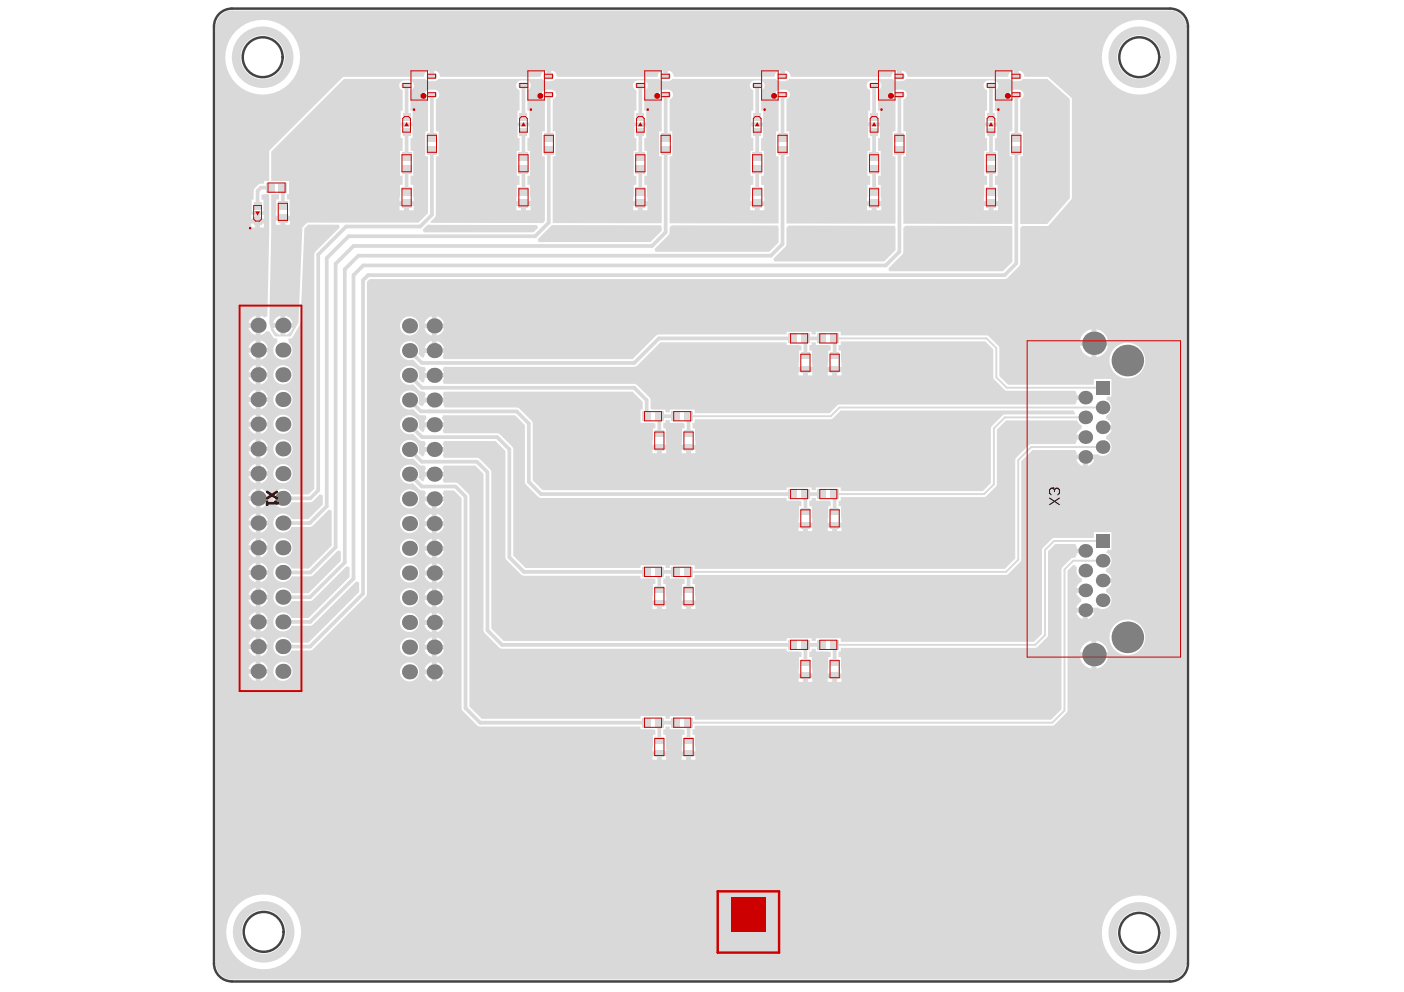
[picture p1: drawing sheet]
<svg xmlns="http://www.w3.org/2000/svg" width="297mm" height="210mm" viewBox="0 0 297 210" stroke-linecap="round" stroke-linejoin="round" font-family="sans-serif">
<g fill="#d9d9d9">
<path d="M166.4 48.2l.4-.5 22.5 .1 .2 .6v4.5l-2.4 2.4h-23.3l-.2-.6 2.7-2.7z"/>
<path d="M141.7 48.1l.4-.4h22.5l.1 .6v3l-2 2h-24l-.2-.6 3.1-3.2z"/>
<path d="M191.1 48.2l.4-.4h22.6l.1 .6v7l-2 2h-24.1l-.2-.6 3.1-3.2z"/>
<path d="M89.4 48.5l.8-.7 .6-.3 .3 .1h22.5l.2 .6-.9 1h-23.3z"/>
<path d="M113.8 50.6l3-3 23.1 .1 .1 .6v.5l-2.4 2.4h-23.7z"/>
<path d="M234.5 12.1a6.5 6.5 0 0 1 13 0 6.5 6.5 0 0 1-13 0zM236.4 12.1a4.7 4.7 0 0 0 9.3 0 4.7 4.7 0 0 0-9.3 0z"/>
<path d="M234.5 197.4a6.5 6.5 0 0 1 13 0 6.5 6.5 0 0 1-13 0zM236.4 197.4a4.7 4.7 0 0 0 9.3 0 4.7 4.7 0 0 0-9.3 0z"/>
<path d="M49.1 12.1a6.5 6.5 0 0 1 13 0 6.5 6.5 0 0 1-13 0zM50.9 12.1a4.7 4.7 0 0 0 9.3 0 4.7 4.7 0 0 0-9.3 0z"/>
<path d="M46.4 3.5a3.3 3.3 0 0 1 2.7-1.3h198.4a3.3 3.3 0 0 1 3.4 3.4v198.3a3.3 3.3 0 0 1-3.4 3.4h-198.8a3.4 3.4 0 0 1-3-3.4v-197.1a4.5 4.5 0 0 1 .7-3.3zM57.1 31.8l-.1 .3v6.2h-1.1v.6h-.7a2.12 2.12 0 0 0-1.5 1.5v1.8h-.4v2.5h2.4v-2.5h-.4v-1l1.7-.1v8.3l-.4 17.5-.7 .3-.8-.4v4.1l.8-.4 .4-.4 .7 .1 .9 1.3 .8 .2-.1 .8-.4 .3a2.03 2.03 0 0 0 .4 2.9 2.03 2.03 0 0 0 2.9-.4 2.03 2.03 0 0 0-.4-2.8l-.1-.8 .8-.2 1.8-3.1 .8-20.1 .8-.8h6.5l.2 .6-5.2 5.2-.2 .5v49.6l-1.2 1.2h-3.6a2.03 2.03 0 0 0-3.1-.8 2.03 2.03 0 0 0 0 3.2 2.03 2.03 0 0 0 3.1-.7l4.3-.1 1.7-1.6 .6 .2v2l-3.1 3h-3.5a2.03 2.03 0 0 0-3.1-.7 2.03 2.03 0 0 0 0 3.2 2.03 2.03 0 0 0 3.1-.8l4.2-.1 3.7-3.6 .6 .3v7.4l-4.9 4.8h-3.6l-.2-.4a2.03 2.03 0 0 0-3.1-.2 2.03 2.03 0 0 0 .3 3.1 2.03 2.03 0 0 0 3-.8l4.3-.1 5.5-5.4 .6 .2v2l-6.9 6.8h-3.5l-.2-.4a2.03 2.03 0 0 0-3.1-.1 2.03 2.03 0 0 0 .3 3 2.03 2.03 0 0 0 3-.8l4.2-.1 7.4-7.3 .7 .2v2.1l-8.7 8.7h-3.6a2.03 2.03 0 0 0-3.1-.8 2.03 2.03 0 0 0 0 3.2 2.03 2.03 0 0 0 3.1-.8h4.2l9.5-9.4 .6 .2v2.1l-10.7 10.7h-3.6l-.2-.4a2.03 2.03 0 0 0-3.1-.2 2.03 2.03 0 0 0 .3 3.1 2.03 2.03 0 0 0 3-.9h3.9l.6-.2 11.4-11.5v-66.3l.6-.6h134.7l2.9-2.9v-7.8l.5-.5h5.5l5-5.9-.1-21.1-5-4.5h-4.9l-.1-.2a1.16 1.16 0 0 0-1.2-1.1v1.1h-1v-1.1h-.4a1.68 1.68 0 0 0-.9 1.3h-21.1l-.1-.2a1.16 1.16 0 0 0-1.2-1.1v1.1h-1v-1.1h-.5a1.68 1.68 0 0 0-.8 1.3h-21.1l-.2-.2a1.16 1.16 0 0 0-1.1-1.1v1.1h-1.1v-1.1h-.4a1.68 1.68 0 0 0-.8 1.3h-21.2l-.1-.2a1.16 1.16 0 0 0-1.1-1.1v1.1h-1.1v-1.1h-.4a1.68 1.68 0 0 0-.9 1.3h-21.1l-.1-.2a1.16 1.16 0 0 0-1.2-1.1v1.1h-1v-1.1h-.5a1.68 1.68 0 0 0-.8 1.3h-21.1l-.1-.2a1.16 1.16 0 0 0-1.2-1.1v1.1h-1v-1.1h-.5a1.69 1.69 0 0 0-.8 1.3h-17zM233.1 12.1a7.9 7.9 0 0 0 15.8 0 7.9 7.9 0 0 0-15.8 0zM47.7 12.1a7.9 7.9 0 0 0 15.8 0 7.9 7.9 0 0 0-15.8 0zM55 45.4v.9h.8v-.9zM53.1 45.4v.9h.9v-.9zM55 47.3v.8h.8v-.8zM53.1 47.3v.8h.9v-.8zM52.9 67.5l-.3 .8h1.5v-1.5l-.8 .3zM92.4 66.9v1.5h1.5a2.01 2.01 0 0 0-1.5-1.5zM90.2 67.7l-.4 .7h1.5v-1.5l-.7 .4zM85 73a2.03 2.03 0 0 0 0 2.4 2.03 2.03 0 0 0 2.4 .7l1.5 1.5h.9l.3 .6-.3 .7h4.1l-.3-.7 .4-.6h40.2l.6-.2 4.9-5h26.7v.6h2.6l.6 .1v1.1h-.5l-.1 3.5h2.9l-.2-3.5h-.5v-1.2h.5v-.6h.9v.6h2.6l.6 .1v1.1h-.6l-.1 3.5h2.9l-.1-3.5h-.5v-1.2h.5v-.8h30.6l1.7 1.7v6.2l2.6 2.5 14.7 .1 .3 .6-.1 .3h1.9v1.1h-1.9l.1 .3-.3 .6h-49.9l-.4 .2-1.7 1.6h-28.5v-.7h-5.3v.5h-.9v-.5h-2.6l-.6-.2v-2.1l-2.8-2.9-.6-.3h-40.3l-.3-.6 .3-.7h-4.1l.1 .3-.3 .7h-.3l-.8-.8a2.03 2.03 0 0 0-1.6-2.7 2.03 2.03 0 0 0-2.3 2.3 2.03 2.03 0 0 0 2.8 1.6l1.3 1.3 .3 .2 .8 .1 .1 .1 .2 .5-.3 .6h4.1l-.2-.6 .3-.6h39.8l2.2 2.1v1.7h-.5v2.8h2.6l.6 .1v1h-.6l-.1 3.5h2.9l-.1-3.5h-.5v-1.1h.5v-.6h.9v.6h2.6l.5 .1v1h-.5l-.1 3.5h2.9l-.1-3.5h-.5v-1.1h.5v-.8h28.8l.4-.2 1.7-1.6h49.2l.4 .6-.1 .2h-14.8l-.4 .2-2.5 2.5-.1 11.8-1.7 1.7h-30v-.8h-5.3v.6h-.9v-.6h-5.3v.6h-51.6l-2.1-2.1-.1-12.3-2.7-2.8-.6-.3h-15.2l-.3-.6 .1-.4h-4.1l-.3 .6-.4 .1-.6-.5 .2-.5a2.03 2.03 0 0 0-2.1-2.3 2.03 2.03 0 0 0-1.9 2.4 2.03 2.03 0 0 0 2.7 1.5l1.3 1.3 1.3 .1 .3 .6-.5 .9h4.1l-.4-.9 .2-.6h15.3l2.1 2.1v12.3l3 3 52.3 .1v.5h2.6l.6 .2v1h-.5l-.1 3.5h2.9l-.2-3.5h-.5v-1.2h.5v-.5h.9v.5h2.6l.6 .2v1h-.6l-.1 3.5h2.9l-.1-3.5h-.5v-1.2h.5v-.7l30.6-.1 2.4-2.4v-11.8l2-1.9h15l.2 .5 .8 .5-.1 .7a1.88 1.88 0 0 0-1.1 1.3h1.9v1h-1.9l.1 .3-.3 .7h-9.6l-3.1 3.1v21.1l-2.2 2.2h-65.6v-.8h-5.3v.6h-.9v-.6h-5.3v.6h-24.3l-2.6-2.6v-22.5l-.3-.6-2.5-2.6-.6-.2h-11.3l-.3-.6 .3-.7h-4.1l.1 .3-.3 .7h-.3l-.8-.8a2.03 2.03 0 0 0-1.6-2.7 2.03 2.03 0 0 0-2.3 2.2 2.03 2.03 0 0 0 2.8 1.7l1.5 1.5h.9l.3 .6-.3 .7h4.1l-.2-.7 .3-.6h10.8l2.1 2.1v22.5l.3 .6 3.1 3.1 .6 .2h24.6v.6h2.6l.6 .2v1h-.6l-.1 3.5h2.9l-.1-3.5h-.5v-1.2h.5v-.6h.9v.6h2.6l.5 .2v1h-.5l-.1 3.5h2.9l-.1-3.5h-.5v-1.2h.5v-.8h66.1l2.8-2.7 .2-.5v-20.8l2.3-2.4h9.1l.3 .6-.1 .4 4.4-.1a1.87 1.87 0 0 0 2.8-.5 1.87 1.87 0 0 0-.9-2.7v-.7l.9-.6 .3-.7h-1.9v-1h1.9a2.06 2.06 0 0 0-1.2-1.4v-.6a1.91 1.91 0 0 0 1.2-1.7 1.91 1.91 0 0 0-1.2-1.7l.3-.6h.8v-3.7h-3.7v1.2h-18.1l-1.9-1.8v-6.2l-2.2-2.2-.5-.2h-30.8v-.8h-5.3v.6h-.9v-.6h-5.3v.6h-27l-.6 .2-4.9 5h-39.9l-.4-.6 .3-.7h-4.1l.1 .3-.4 .7h-.2l-.8-.8 .2-.4a2.03 2.03 0 0 0-1.3-2.2 2.03 2.03 0 0 0-2.4 .7zM52.6 69.4a2.01 2.01 0 0 0 1.5 1.5v-1.5zM84.6 69a2.05 2.05 0 0 0 4.1 0 2.05 2.05 0 0 0-4.1 0zM92.4 69.5v1.5a2.01 2.01 0 0 0 1.5-1.5zM89.8 69.5a2.01 2.01 0 0 0 1.5 1.5v-1.5zM232 69.7v2.4h2.4a2.94 2.94 0 0 0-2.4-2.4zM229 70.8l-.5 1.3h2.4v-2.4l-1.3 .5zM55.1 72v1.6h1.6a2.01 2.01 0 0 0-1.6-1.6zM52.9 72.8l-.3 .8h1.5v-1.6l-.8 .4zM92.4 72.1v1.6h1.5a2.01 2.01 0 0 0-1.5-1.6zM90.2 72.9l-.4 .8h1.5v-1.6l-.7 .4zM232 73.2v2.4a2.94 2.94 0 0 0 2.4-2.4zM228.5 73.2a2.94 2.94 0 0 0 2.4 2.4v-2.4zM55.1 74.6v1.5a2.01 2.01 0 0 0 1.6-1.5zM52.6 74.6a2.01 2.01 0 0 0 1.5 1.5v-1.5zM55.1 77.2v1.6h1.6a2.01 2.01 0 0 0-1.6-1.6zM52.9 78l-.3 .8h1.5v-1.6l-.8 .4zM177.1 78.7v.7h.9v-.7zM175.1 78.7v.7h1v-.7zM170.9 78.7v.7h1v-.7zM169 78.7v.7h.9v-.7zM234.7 76.3a3.8 3.8 0 0 0 7.6 0 3.8 3.8 0 0 0-7.6 0zM57.8 79.3a2.05 2.05 0 0 0 4.1 0 2.05 2.05 0 0 0-4.1 0zM55.1 79.8v1.6a2.01 2.01 0 0 0 1.6-1.6zM52.6 79.8a2.01 2.01 0 0 0 1.5 1.6v-1.6zM55.1 82.5v1.5h1.6a2.01 2.01 0 0 0-1.6-1.5zM52.9 83.2l-.3 .8h1.5v-1.5l-.8 .3zM57.8 84.5a2.05 2.05 0 0 0 4.1 0 2.05 2.05 0 0 0-4.1 0zM55.1 85.1v1.5a2.01 2.01 0 0 0 1.6-1.5zM52.6 85.1a2.01 2.01 0 0 0 1.5 1.5v-1.5zM55.1 87.7v1.5h1.6a2.01 2.01 0 0 0-1.6-1.5zM52.9 88.5l-.3 .7h1.5v-1.5l-.8 .4zM57.8 89.8a2.05 2.05 0 0 0 4.1 0 2.05 2.05 0 0 0-4.1 0zM55.1 90.3v1.5a2.01 2.01 0 0 0 1.6-1.5zM52.6 90.3a2.01 2.01 0 0 0 1.5 1.5v-1.5zM55.1 92.9v1.6h1.6a2.01 2.01 0 0 0-1.6-1.6zM52.9 93.7l-.3 .8h1.5v-1.6l-.8 .4zM146.2 95.2v.7h.9v-.7zM144.2 95.2v.7h1v-.7zM140 95.2v.7h.9v-.7zM138 95.2v.7h1v-.7zM57.8 95a2.05 2.05 0 0 0 4.1 0 2.05 2.05 0 0 0-4.1 0zM55.1 95.5v1.5a2.01 2.01 0 0 0 1.6-1.5zM52.6 95.5a2.01 2.01 0 0 0 1.5 1.5v-1.5zM230.1 97.2v1.4a1.85 1.85 0 0 0 1.4-1.4zM227.7 97.2a1.85 1.85 0 0 0 1.4 1.4v-1.4zM55.1 98.2v1.5h1.6a2.01 2.01 0 0 0-1.6-1.5zM52.9 98.9l-.3 .8h1.5v-1.5l-.8 .3zM57.8 100.2a2.05 2.05 0 0 0 4.1 0 2.05 2.05 0 0 0-4.1 0zM55.1 100.7v1.6a2.01 2.01 0 0 0 1.6-1.6zM52.6 100.7a2.01 2.01 0 0 0 1.5 1.6v-1.6zM55.1 103.4v1.5h1.6a2.01 2.01 0 0 0-1.6-1.5zM52.9 104.1l-.3 .8h1.5v-1.5l-.8 .4zM55.1 106v1.5a2.01 2.01 0 0 0 1.6-1.5zM52.6 106a2.01 2.01 0 0 0 1.5 1.5v-1.5zM84.6 105.6a2.05 2.05 0 0 0 4.1 0 2.05 2.05 0 0 0-4.1 0zM92.4 106.1v1.5a2.01 2.01 0 0 0 1.5-1.5zM89.8 106.1a2.01 2.01 0 0 0 1.5 1.5v-1.5zM55.1 108.6v1.6h1.6a2.01 2.01 0 0 0-1.6-1.6zM52.9 109.4l-.3 .8h1.5v-1.6l-.8 .4zM92.4 108.7v1.6h1.5a2.01 2.01 0 0 0-1.5-1.6zM90.2 109.5l-.4 .8h1.5v-1.6l-.7 .4zM177.1 111.7v.7h.9v-.7zM175.1 111.7v.7h1v-.7zM170.9 111.7v.7h1v-.7zM169 111.7v.7h.9v-.7zM55.1 111.2v1.5a2.01 2.01 0 0 0 1.6-1.5zM52.6 111.2a2.01 2.01 0 0 0 1.5 1.5v-1.5zM84.6 110.8a2.05 2.05 0 0 0 4.1 0 2.05 2.05 0 0 0-4.1 0zM92.4 111.3v1.5a2.01 2.01 0 0 0 1.5-1.5zM89.8 111.3a2.01 2.01 0 0 0 1.5 1.5v-1.5zM55.1 113.9v1.5h1.6a2.01 2.01 0 0 0-1.6-1.5zM52.9 114.6l-.3 .8h1.5v-1.5l-.8 .3zM92.4 114v1.5h1.5a2.01 2.01 0 0 0-1.5-1.5zM90.2 114.7l-.4 .8h1.5v-1.5l-.7 .3zM57.8 115.9a2.05 2.05 0 0 0 4.1 0 2.05 2.05 0 0 0-4.1 0zM55.1 116.4v1.6a2.01 2.01 0 0 0 1.6-1.6zM52.6 116.4a2.01 2.01 0 0 0 1.5 1.6v-1.6zM84.6 116a2.05 2.05 0 0 0 4.1 0 2.05 2.05 0 0 0-4.1 0zM92.4 116.5v1.6a2.01 2.01 0 0 0 1.5-1.6zM89.8 116.5a2.01 2.01 0 0 0 1.5 1.6v-1.6zM55.1 119.1v1.5h1.6a2.01 2.01 0 0 0-1.6-1.5zM52.9 119.8l-.3 .8h1.5v-1.5l-.8 .3zM92.4 119.2v1.5h1.5a2.01 2.01 0 0 0-1.5-1.5zM90.2 119.9l-.4 .8h1.5v-1.5l-.7 .4zM55.1 121.7v1.5a2.01 2.01 0 0 0 1.6-1.5zM52.6 121.7a2.01 2.01 0 0 0 1.5 1.5v-1.5zM84.6 121.2a2.05 2.05 0 0 0 4.1 0 2.05 2.05 0 0 0-4.1 0zM92.4 121.8v1.5a2.01 2.01 0 0 0 1.5-1.5zM89.8 121.8a2.01 2.01 0 0 0 1.5 1.5v-1.5zM55.1 124.3v1.5h1.6a2.01 2.01 0 0 0-1.6-1.5zM52.9 125.1l-.3 .7h1.5v-1.5l-.8 .4zM92.4 124.4v1.6h1.5a2.01 2.01 0 0 0-1.5-1.6zM90.2 125.2l-.4 .8h1.5v-1.6l-.7 .4zM55.1 126.9v1.5a2.01 2.01 0 0 0 1.6-1.5zM52.6 126.9a2.01 2.01 0 0 0 1.5 1.5v-1.5zM84.6 126.5a2.05 2.05 0 0 0 4.1 0 2.05 2.05 0 0 0-4.1 0zM92.4 127v1.5a2.01 2.01 0 0 0 1.5-1.5zM89.8 127a2.01 2.01 0 0 0 1.5 1.5v-1.5zM146.2 128.1v.7h.9v-.7zM144.2 128.1v.7h1v-.7zM140 128.1v.7h.9v-.7zM138 128.1v.7h1v-.7zM230.1 129.6v1.4a1.85 1.85 0 0 0 1.4-1.4zM227.7 129.6a1.85 1.85 0 0 0 1.4 1.4v-1.4zM55.1 129.5v1.6h1.6a2.01 2.01 0 0 0-1.6-1.6zM52.9 130.3l-.3 .8h1.5v-1.6l-.8 .4zM92.4 129.7v1.5h1.5a2.01 2.01 0 0 0-1.5-1.5zM90.2 130.4l-.4 .8h1.5v-1.5l-.7 .3zM55.1 132.1v1.5a2.01 2.01 0 0 0 1.6-1.5zM52.6 132.1a2.01 2.01 0 0 0 1.5 1.5v-1.5zM84.6 131.7a2.05 2.05 0 0 0 4.1 0 2.05 2.05 0 0 0-4.1 0zM92.4 132.2v1.6a2.01 2.01 0 0 0 1.5-1.6zM89.8 132.2a2.01 2.01 0 0 0 1.5 1.6v-1.6zM55.1 134.8v1.5h1.6a2.01 2.01 0 0 0-1.6-1.5zM52.9 135.5l-.3 .8h1.5v-1.5l-.8 .3zM92.4 134.9v1.5h1.5a2.01 2.01 0 0 0-1.5-1.5zM90.2 135.6l-.4 .8h1.5v-1.5l-.7 .3zM232 135.6v2.4h2.4a2.94 2.94 0 0 0-2.4-2.4zM229 136.7l-.5 1.3h2.4v-2.4l-1.3 .5zM234.7 134.9a3.8 3.8 0 0 0 7.6 0 3.8 3.8 0 0 0-7.6 0zM55.1 137.3v1.6a2.01 2.01 0 0 0 1.6-1.6zM52.6 137.3a2.01 2.01 0 0 0 1.5 1.6v-1.6zM84.6 136.9a2.05 2.05 0 0 0 4.1 0 2.05 2.05 0 0 0-4.1 0zM92.4 137.5v1.5a2.01 2.01 0 0 0 1.5-1.5zM89.8 137.5a2.01 2.01 0 0 0 1.5 1.5v-1.5zM232 139v2.5a2.94 2.94 0 0 0 2.4-2.5zM228.5 139a2.94 2.94 0 0 0 2.4 2.5v-2.5zM55.1 140v1.5h1.6a2.01 2.01 0 0 0-1.6-1.5zM52.9 140.7l-.3 .8h1.5v-1.5l-.8 .4zM92.4 140.1v1.5h1.5a2.01 2.01 0 0 0-1.5-1.5zM90.2 140.9l-.4 .7h1.5v-1.5l-.7 .4zM57.8 142a2.05 2.05 0 0 0 4.1 0 2.05 2.05 0 0 0-4.1 0zM55.1 142.6v1.5a2.01 2.01 0 0 0 1.6-1.5zM52.6 142.6a2.01 2.01 0 0 0 1.5 1.5v-1.5zM84.6 142.2a2.05 2.05 0 0 0 4.1 0 2.05 2.05 0 0 0-4.1 0zM92.4 142.7v1.5a2.01 2.01 0 0 0 1.5-1.5zM89.8 142.7a2.01 2.01 0 0 0 1.5 1.5v-1.5zM177.1 143.6v.7h.9v-.7zM175.1 143.6v.7h1v-.7zM170.9 143.6v.7h1v-.7zM169 143.6v.7h.9v-.7zM85 93.9a2.03 2.03 0 0 0 0 2.4 2.03 2.03 0 0 0 2.4 .7l1.5 1.5h.9l.3 .6-.3 .7h4.1l-.3-.7 .3-.6h6.7l1.7 1.8v33.1l.2 .5 3.1 3.1 .6 .3h60.2v.5h2.6l.6 .2v1h-.5l-.1 3.5h2.9l-.2-3.5h-.5v-1.2h.5v-.5h.9v.5h2.6l.6 .2v1h-.6l-.1 3.5h2.9l-.1-3.5h-.5v-1.2h.5v-.7h41.1l.5-.2 2-2.1 .2-.4v-17.8l1.6-1.5h4.2l.3 .6-.1 .3h1.9v1.1h-1.9l.1 .3-.3 .6-.9 .2-1.8 1.8-.2 .5v29.6l-2.2 2.2h-75.4v-.8h-5.3v.6h-.9v-.6h-5.3v.6h-33.6l-2.6-2.6v-44.8l-2.6-2.5-2.7-.1-.4-.6 .3-.6h-4.1l.1 .2-.4 .7h-.2l-.8-.7a2.03 2.03 0 0 0-1.6-2.8 2.03 2.03 0 0 0-2.3 2.3 2.03 2.03 0 0 0 2.8 1.6l1.5 1.5 .9 .1 .3 .6-.3 .6h4.1l-.3-.6 .4-.6h2l1.7 1.6v44.4l.2 .6 3.1 3.1 .6 .2h33.9v.6h2.6l.6 .2v1h-.6l-.1 3.5h2.9l-.1-3.5h-.5v-1.2h.5v-.6h.9v.6h2.6l.5 .2v1h-.5l-.1 3.5h2.9l-.1-3.5h-.5v-1.2h.5v-.7l75.9-.1 2.8-2.7 .1-.5v-29.5l1.3-1.2h.3l.4 .6a1.83 1.83 0 0 0 1.1 2.3l-.1 .6a1.88 1.88 0 0 0-1.1 1.3h1.9v1h-1.9a1.81 1.81 0 0 0 1 1.3 .61 .61 0 0 1-.3 .8l-.7 1.1 4.4-.1a1.87 1.87 0 0 0 2.8-.5 1.87 1.87 0 0 0-.9-2.7v-.6a1.88 1.88 0 0 0 1.2-1.3h-1.9v-1.1h1.9a2.06 2.06 0 0 0-1.2-1.3v-.6a1.91 1.91 0 0 0 1.2-1.8 1.91 1.91 0 0 0-1.2-1.7l.3-.6h.8v-3.7h-3.7v1.2l-8.6 .1-2.2 2-.1 .5v17.7l-1.7 1.7h-40.9v-.7h-5.3v.5h-.9v-.5h-5.3v.5h-59.8l-2.6-2.6-.1-33.4-2.7-2.7h-7.2l-.3-.6 .2-.7h-4.1l.1 .3-.5 .7-.9-.8a2.03 2.03 0 0 0-.9-2.5 2.03 2.03 0 0 0-2.6 .6zM146.2 160v.7h.9v-.7zM144.2 160v.7h1v-.7zM140 160v.7h.9v-.7zM138 160v.7h1v-.7zM47.9 197.2a7.9 7.9 0 0 0 15.8 0 7.9 7.9 0 0 0-15.8 0zM233.1 197.4a7.9 7.9 0 0 0 15.8 0 7.9 7.9 0 0 0-15.8 0z"/>
<path d="M49.3 197.2a6.5 6.5 0 0 1 13 0 6.5 6.5 0 0 1-13 0zM51.1 197.2a4.7 4.7 0 0 0 9.3 0 4.7 4.7 0 0 0-9.3 0z"/>
<path d="M57.4 32.1l15.4-15.4h17.2l.1 .2a2.09 2.09 0 0 0 2.7-.2h21.9l.1 .2a2.09 2.09 0 0 0 2.7-.2h21.9l.2 .2a2.09 2.09 0 0 0 2.6-.2h22l.1 .2a2.09 2.09 0 0 0 2.6-.2h22l.1 .2a2.09 2.09 0 0 0 2.7-.2h21.9l.1 .2a2.09 2.09 0 0 0 2.7-.2h5.2l4.7 4.3v20.9l-4.7 5.5h-5.8v-14.3h.6v-5.3h-.6v-6.8a1.05 1.05 0 0 0 .8-1.1 1.05 1.05 0 0 0-1.1-.9h-1a1.05 1.05 0 0 0-1 .9 1.05 1.05 0 0 0 .7 1.1v6.8h-.6v5.3h.6v14.2l-.1 .1-23-.1v-14.2h.6v-5.3h-.6v-6.8a1.05 1.05 0 0 0 .7-1.1 1.05 1.05 0 0 0-1-.9h-1a1.05 1.05 0 0 0-1.1 .9 1.05 1.05 0 0 0 .8 1.1v6.8h-.6v5.3h.6v14.1l-.2 .1h-22.9v-14.2h.6v-5.3h-.6v-6.8a1.05 1.05 0 0 0 .7-1.1 1.05 1.05 0 0 0-1-.9h-1.1a1.05 1.05 0 0 0-1 .9 1.05 1.05 0 0 0 .7 1.1v6.8h-.5v5.3h.5v14.1l-.1 .1-22.9-.1v-14.1h.5v-5.3h-.5v-6.8a1.05 1.05 0 0 0 .7-1.1 1.05 1.05 0 0 0-1.1-.9h-1a1.05 1.05 0 0 0-1 .9 1.05 1.05 0 0 0 .7 1.1v6.8h-.6v5.3h.6v14l-.1 .1h-22.9l-.1-14.1h.6v-5.3h-.6v-6.8a1.05 1.05 0 0 0 .8-1.1 1.05 1.05 0 0 0-1.1-.9h-1a1.05 1.05 0 0 0-1.1 .9 1.05 1.05 0 0 0 .8 1.1v6.8h-.6v5.3h.6v13.7l-.5 .4h-23.7l-.1-.2 1-1 .2-.5v-12.4h.6v-5.3h-.6v-6.8a1.05 1.05 0 0 0 .7-1.1 1.05 1.05 0 0 0-1-.9h-1a1.05 1.05 0 0 0-1.1 .9 1.05 1.05 0 0 0 .8 1.1v6.8h-.6v5.3h.6v12l-2 2h-23.6l-1 1-.9 20.2-1.6 2.9h-3.3l-.8-1.2-.4-1.7 .4-18.9v-8.3h1.6v1.1h-.5l-.2 3.4h3.1l-.2-3.4h-.5v-1.1h.4v-2.8h-3.7zM208.4 17.3a1.04 1.04 0 0 0 .4 1.8v4.3h-.4v2.5h2.5v-2.5h-.4v-4.3a1.05 1.05 0 0 0 .7-1.2 1.05 1.05 0 0 0-1-.9h-1.1zM183.7 17.3a1.04 1.04 0 0 0 .4 1.8v4.3h-.4v2.5h2.5v-2.5h-.4v-4.3a1.05 1.05 0 0 0 .7-1.2 1.05 1.05 0 0 0-1.1-.9h-1zM158.9 17.3a1.04 1.04 0 0 0 .5 1.8v4.3h-.4v2.5h2.4v-2.5h-.4v-4.3a1.05 1.05 0 0 0 .8-1.2 1.05 1.05 0 0 0-1.1-.9h-1zM134.2 17.3a1.04 1.04 0 0 0 .4 1.8v4.3h-.4v2.5h2.5v-2.5h-.4v-4.3a1.05 1.05 0 0 0 .7-1.2 1.05 1.05 0 0 0-1-.9h-1zM109.5 17.3a1.04 1.04 0 0 0 .4 1.8v4.3h-.4v2.5h2.5v-2.5h-.4v-4.3a1.05 1.05 0 0 0 .7-1.2 1.05 1.05 0 0 0-1-.9h-1.1zM84.8 17.3a1.04 1.04 0 0 0 .4 1.8v4.3h-.4v2.5h2.5v-2.5h-.5v-4.3a1.05 1.05 0 0 0 .8-1.2 1.05 1.05 0 0 0-1.1-.9h-1zM208.4 26.7v2.5h.4v2.7h-.5v5.3h.5v1.9h-.5l-.1 3.5h3l-.1-3.5h-.6v-1.9h.6v-5.3h-.6v-2.7h.4v-2.5zM183.7 26.7v2.5h.4v2.7h-.6v5.3h.6v1.9h-.6l-.1 3.5h3l-.1-3.5h-.5v-1.9h.5v-5.3h-.5v-2.7h.4v-2.5zM159 26.7v2.5h.4v2.7h-.6v5.3h.6v1.9h-.6l-.1 3.5h3l-.1-3.5h-.6v-1.9h.6v-5.3h-.6v-2.7h.4v-2.5zM134.2 26.7v2.5h.4v2.7h-.5v5.3h.5v1.9h-.5l-.1 3.5h3l-.1-3.5h-.6v-1.9h.6v-5.3h-.6v-2.7h.4v-2.5zM109.5 26.7v2.5h.4v2.7h-.5v5.3h.5v1.9h-.5l-.2 3.5h3l-.1-3.5h-.5v-1.9h.5v-5.3h-.5v-2.7h.4v-2.5zM84.8 26.7v2.5h.4v2.7h-.6v5.3h.6v1.9h-.6l-.1 3.5h3l-.1-3.5h-.6v-1.9h.6v-5.3h-.6v-2.7h.5v-2.5zM210.2 43.6v.9h1v-.9zM208.2 43.6v.9h.9v-.9zM185.5 43.6v.9h.9v-.9zM183.4 43.6v.9h1v-.9zM160.7 43.6v.9h1v-.9zM158.7 43.6v.9h1v-.9zM136 43.6v.9h1v-.9zM134 43.6v.9h1v-.9zM111.3 43.6v.9h.9v-.9zM109.2 43.6v.9h1v-.9zM86.5 43.6v.9h1v-.9zM84.5 43.6v.9h1v-.9zM60.4 46.7v.9h1v-.9zM58.3 46.7v.9h1v-.9zM60.4 66.8v1.5h1.5a2.01 2.01 0 0 0-1.5-1.5zM58.2 67.5l-.4 .8h1.5v-1.5l-.8 .3zM60.4 69.4v1.5a2.01 2.01 0 0 0 1.5-1.5zM57.8 69.4a2.01 2.01 0 0 0 1.5 1.5v-1.5z"/>
</g>
<path d="M86 35.9v4.5M110.7 28v5.2M110.7 35.9v4.5M135.5 28v5.2M135.5 35.9v4.5M160.2 28v5.2M160.2 35.9v4.5M184.9 28v5.2M184.9 35.9v4.5M209.7 28v5.2M209.7 35.9v4.5" fill="none" stroke="#d9d9d9" stroke-width=".79"/>
<g fill="#d9d9d9">
<circle cx="86" cy="40.4" r=".39"/>
<circle cx="86" cy="28" r=".39"/>
</g>
<path d="M57.2 39.7h-2l-.7 .7v3.1M59.9 39.7v3.8M86 28v5.2M215 20v9.1M54.5 46.8h.1M54.6 68.8h.1" fill="none" stroke="#d9d9d9" stroke-width=".79"/>
<circle cx="215" cy="29.1" r=".39" fill="#d9d9d9"/>
<path d="M209.7 18.1v6.6" fill="none" stroke="#d9d9d9" stroke-width=".79"/>
<circle cx="209.7" cy="24.7" r=".39" fill="#d9d9d9"/>
<path d="M190.3 20v9.1" fill="none" stroke="#d9d9d9" stroke-width=".79"/>
<circle cx="190.3" cy="29.1" r=".39" fill="#d9d9d9"/>
<path d="M184.9 18.1v6.6" fill="none" stroke="#d9d9d9" stroke-width=".79"/>
<circle cx="184.9" cy="24.7" r=".39" fill="#d9d9d9"/>
<path d="M160.2 18.1v6.6" fill="none" stroke="#d9d9d9" stroke-width=".79"/>
<circle cx="160.2" cy="24.7" r=".39" fill="#d9d9d9"/>
<path d="M165.6 20v9.1" fill="none" stroke="#d9d9d9" stroke-width=".79"/>
<g fill="#d9d9d9">
<circle cx="165.6" cy="29.1" r=".39"/>
<circle cx="140.8" cy="20" r=".39"/>
</g>
<path d="M140.8 20v9.1" fill="none" stroke="#d9d9d9" stroke-width=".79"/>
<circle cx="135.5" cy="18.1" r=".39" fill="#d9d9d9"/>
<path d="M135.5 18.1v6.6" fill="none" stroke="#d9d9d9" stroke-width=".79"/>
<circle cx="116.1" cy="20" r=".39" fill="#d9d9d9"/>
<path d="M116.1 20v9.1" fill="none" stroke="#d9d9d9" stroke-width=".79"/>
<circle cx="110.7" cy="18.1" r=".39" fill="#d9d9d9"/>
<path d="M86 18.1v6.6M110.7 18.1v6.6" fill="none" stroke="#d9d9d9" stroke-width=".79"/>
<g fill="#d9d9d9">
<circle cx="86" cy="18.1" r=".39"/>
<circle cx="91.4" cy="20" r=".39"/>
</g>
<path d="M91.4 20v9.1M91.4 31.8v13.7l-2.5 2.4h-15.7l-5.9 5.9v50l-1.7 1.6h-5.7M116.1 31.8v15.3l-2.9 2.9h-39.4l-4.7 4.6v52.5l-3.5 3.6h-5.7M140.8 31.8v17.4l-2.9 2.8h-63.1l-3.8 3.8v60l-5.3 5.3h-5.8M165.6 31.8v19.8l-2.5 2.5h-87.3l-2.9 2.9v62l-7.3 7.4h-5.7M190.3 31.8v21.5l-2.9 2.9h-110.5l-2.1 2v64.2l-9.2 9.2h-5.7M215 31.8v24l-2.5 2.4h-134.6l-1.1 1.1v66.3l-11.2 11.2h-5.7M139.4 71.6l-5.2 5.2h-44.9l-2.7-2.6" fill="none" stroke="#d9d9d9" stroke-width=".79"/>
<path d="M233.3 118.6h-6.2l-1.9 1.9v29.8l-2.6 2.6h-76.9" fill="none" stroke="#d9d9d9" stroke-width=".41"/>
<circle cx="176.6" cy="136.4" r=".21" fill="#d9d9d9"/>
<path d="M176.6 71.6h32.1l2.1 2.1v6.1l2.2 2.2h20.3M229.6 88.3h-17l-2.3 2.3v11.9l-2.1 2h-31.6M233.3 94.6h-15.1l-2.8 2.7v21.1l-2.6 2.6h-67.1M233.3 86.2h-55.7l-1.8 1.9h-30.1M233.3 114.5h-10.3l-1.9 1.9v18l-2.1 2h-42.4" fill="none" stroke="#d9d9d9" stroke-width=".41"/>
<path d="M139.4 71.6h28.3M86.6 84.6l2.4 2.4 20.3 .1 2.6 2.5v12.4l2.6 2.5h53.2M89.2 97.7h11.7l2.2 2.2v33.5l3.1 3h61.5M89.3 82.1h44.9l2.6 2.6v3.4M90.9 87v.1M105.2 92.5l2.6 2.6v22.8l3.1 3.1h25.9M89.3 102.9h7.1l2.1 2.2v44.7l3.1 3.1h35.2M173.9 136.4h-3.5v3.8" fill="none" stroke="#d9d9d9" stroke-width=".79"/>
<circle cx="145.7" cy="91.8" r=".39" fill="#d9d9d9"/>
<path d="M143 88.1h-3.5v3.7M145.7 88.1v3.7M143 121h-3.5v3.7M145.7 121v3.7" fill="none" stroke="#d9d9d9" stroke-width=".79"/>
<g fill="#d9d9d9">
<circle cx="145.7" cy="124.7" r=".39"/>
<circle cx="145.7" cy="156.6" r=".39"/>
</g>
<path d="M176.6 104.5v3.7M176.6 136.4v3.8M143 152.9h-3.5v3.7M145.7 152.9v3.7" fill="none" stroke="#d9d9d9" stroke-width=".79"/>
<circle cx="176.6" cy="104.5" r=".39" fill="#d9d9d9"/>
<path d="M176.6 71.6v3.7M173.9 104.5h-3.5v3.7" fill="none" stroke="#d9d9d9" stroke-width=".79"/>
<circle cx="176.6" cy="71.6" r=".39" fill="#d9d9d9"/>
<path d="M86.6 79.4l2.7 2.7M173.9 71.6h-3.5v3.7M86.6 89.9l2.7 2.6h15.9M86.6 95.1l2.6 2.6M86.6 100.3l2.7 2.6" fill="none" stroke="#d9d9d9" stroke-width=".79"/>
<g fill="#808080">
<circle cx="54.6" cy="126.4" r="1.6"/>
<circle cx="54.6" cy="121.1" r="1.6"/>
<circle cx="54.6" cy="131.6" r="1.6"/>
<circle cx="54.6" cy="105.4" r="1.6"/>
<circle cx="54.6" cy="110.7" r="1.6"/>
<circle cx="54.6" cy="136.8" r="1.6"/>
<circle cx="54.6" cy="115.9" r="1.6"/>
<circle cx="54.6" cy="142" r="1.6"/>
<circle cx="59.9" cy="105.4" r="1.6"/>
<circle cx="59.9" cy="110.7" r="1.6"/>
<circle cx="59.9" cy="142" r="1.6"/>
<circle cx="59.9" cy="131.6" r="1.6"/>
<circle cx="59.9" cy="126.4" r="1.6"/>
<circle cx="59.9" cy="115.9" r="1.6"/>
<circle cx="86.6" cy="142.2" r="1.6"/>
<circle cx="91.9" cy="142.2" r="1.6"/>
<circle cx="231.4" cy="138.5" r="2.47"/>
<circle cx="86.6" cy="136.9" r="1.6"/>
<circle cx="91.9" cy="136.9" r="1.6"/>
<circle cx="59.9" cy="136.8" r="1.6"/>
<circle cx="238.5" cy="134.9" r="3.3"/>
<circle cx="86.6" cy="131.7" r="1.6"/>
<circle cx="91.9" cy="131.7" r="1.6"/>
<circle cx="229.6" cy="129.1" r="1.44"/>
<circle cx="233.3" cy="127" r="1.44"/>
<circle cx="86.6" cy="126.5" r="1.6"/>
<circle cx="91.9" cy="126.5" r="1.6"/>
<circle cx="229.6" cy="124.9" r="1.44"/>
<circle cx="233.3" cy="122.8" r="1.44"/>
<circle cx="86.6" cy="121.2" r="1.6"/>
<circle cx="91.9" cy="121.2" r="1.6"/>
<circle cx="59.9" cy="121.1" r="1.6"/>
<circle cx="229.6" cy="120.7" r="1.44"/>
<circle cx="233.3" cy="118.6" r="1.44"/>
<circle cx="229.6" cy="116.6" r="1.44"/>
<circle cx="86.6" cy="116" r="1.6"/>
<circle cx="91.9" cy="116" r="1.6"/>
<circle cx="86.6" cy="110.8" r="1.6"/>
<circle cx="91.9" cy="110.8" r="1.6"/>
<circle cx="86.6" cy="105.6" r="1.6"/>
<circle cx="91.9" cy="105.6" r="1.6"/>
<circle cx="91.9" cy="100.3" r="1.6"/>
<circle cx="54.6" cy="79.3" r="1.6"/>
<circle cx="54.6" cy="100.2" r="1.6"/>
<circle cx="54.6" cy="84.5" r="1.6"/>
<circle cx="54.6" cy="74.1" r="1.6"/>
<circle cx="54.6" cy="95" r="1.6"/>
<circle cx="54.6" cy="68.8" r="1.6"/>
<circle cx="54.6" cy="89.8" r="1.6"/>
<circle cx="59.9" cy="100.2" r="1.6"/>
<circle cx="59.9" cy="68.8" r="1.6"/>
<circle cx="59.9" cy="89.8" r="1.6"/>
<circle cx="59.9" cy="84.5" r="1.6"/>
<circle cx="59.9" cy="95" r="1.6"/>
<circle cx="59.9" cy="79.3" r="1.6"/>
<circle cx="59.9" cy="74.1" r="1.6"/>
<circle cx="86.6" cy="100.3" r="1.6"/>
<circle cx="229.6" cy="96.7" r="1.44"/>
<circle cx="86.6" cy="95.1" r="1.6"/>
<circle cx="91.9" cy="95.1" r="1.6"/>
<circle cx="233.3" cy="94.6" r="1.44"/>
<circle cx="229.6" cy="92.5" r="1.44"/>
<circle cx="233.3" cy="90.4" r="1.44"/>
<circle cx="86.6" cy="89.9" r="1.6"/>
<circle cx="91.9" cy="89.9" r="1.6"/>
<circle cx="229.6" cy="88.3" r="1.44"/>
<circle cx="233.3" cy="86.2" r="1.44"/>
<circle cx="86.6" cy="84.6" r="1.6"/>
<circle cx="91.9" cy="84.6" r="1.6"/>
<circle cx="229.6" cy="84.1" r="1.44"/>
<circle cx="86.6" cy="79.4" r="1.6"/>
<circle cx="91.9" cy="79.4" r="1.6"/>
<circle cx="238.5" cy="76.3" r="3.3"/>
<circle cx="86.6" cy="74.2" r="1.6"/>
<circle cx="91.9" cy="74.2" r="1.6"/>
<circle cx="231.4" cy="72.6" r="2.47"/>
<circle cx="86.6" cy="69" r="1.6"/>
<circle cx="91.9" cy="69" r="1.6"/>
</g>
<g fill="#808080">
<path d="M231.8 113h2.9v2.9h-2.9z" fill-rule="evenodd"/>
<path d="M231.8 80.6h2.9v2.9h-2.9z" fill-rule="evenodd"/>
</g>
<g fill="#d9d9d9">
<path d="M134.5 32.3h2v1.8h-2z" fill-rule="evenodd"/>
<path d="M134.5 35h2v1.8h-2z" fill-rule="evenodd"/>
<path d="M109.8 32.3h1.9v1.8h-1.9z" fill-rule="evenodd"/>
<path d="M109.8 35h1.9v1.8h-1.9z" fill-rule="evenodd"/>
<path d="M159.2 32.3h2v1.8h-2z" fill-rule="evenodd"/>
<path d="M159.2 35h2v1.8h-2z" fill-rule="evenodd"/>
<path d="M183.9 32.3h2v1.8h-2z" fill-rule="evenodd"/>
<path d="M183.9 35h2v1.8h-2z" fill-rule="evenodd"/>
<path d="M208.7 32.3h1.9v1.8h-1.9z" fill-rule="evenodd"/>
<path d="M208.7 35h1.9v1.8h-1.9z" fill-rule="evenodd"/>
<path d="M134.7 27.1h1.6v1.7h-1.6z" fill-rule="evenodd"/>
<path d="M85 32.3h2v1.8h-2z" fill-rule="evenodd"/>
<path d="M85 35h2v1.8h-2z" fill-rule="evenodd"/>
<path d="M85 39.5h2v1.8h-2z" fill-rule="evenodd"/>
<path d="M85 42.2h2v1.8h-2z" fill-rule="evenodd"/>
<path d="M159.2 42.2h2v1.8h-2z" fill-rule="evenodd"/>
<path d="M208.7 42.2h1.9v1.8h-1.9z" fill-rule="evenodd"/>
<path d="M109.8 42.2h1.9v1.8h-1.9z" fill-rule="evenodd"/>
<path d="M183.9 42.2h2v1.8h-2z" fill-rule="evenodd"/>
<path d="M134.5 42.2h2v1.8h-2z" fill-rule="evenodd"/>
<path d="M58.9 45.3h1.9v1.7h-1.9z" fill-rule="evenodd"/>
<path d="M56.3 38.7h1.7v2h-1.7z" fill-rule="evenodd"/>
<path d="M59 38.7h1.7v2h-1.7z" fill-rule="evenodd"/>
<path d="M58.9 42.6h1.9v1.8h-1.9z" fill-rule="evenodd"/>
<path d="M53.7 42.7h1.6v1.6h-1.6z" fill-rule="evenodd"/>
<path d="M53.7 46h1.6v1.6h-1.6z" fill-rule="evenodd"/>
<path d="M169.5 110.4h1.8v1.4h-1.8z" fill-rule="evenodd"/>
<path d="M144.7 158.8h1.9v1.4h-1.9z" fill-rule="evenodd"/>
<path d="M138.6 158.8h1.8v1.4h-1.8z" fill-rule="evenodd"/>
<path d="M175.7 142.3h1.8v1.5h-1.8z" fill-rule="evenodd"/>
<path d="M169.5 142.3h1.8v1.5h-1.8z" fill-rule="evenodd"/>
<path d="M144.7 126.9h1.9v1.4h-1.9z" fill-rule="evenodd"/>
<path d="M138.6 126.9h1.8v1.4h-1.8z" fill-rule="evenodd"/>
<path d="M175.7 110.4h1.8v1.4h-1.8z" fill-rule="evenodd"/>
<path d="M144.7 93.9h1.9v1.5h-1.9z" fill-rule="evenodd"/>
<path d="M138.6 93.9h1.8v1.5h-1.8z" fill-rule="evenodd"/>
<path d="M175.7 77.5h1.8v1.4h-1.8z" fill-rule="evenodd"/>
<path d="M169.5 77.5h1.8v1.4h-1.8z" fill-rule="evenodd"/>
</g>
<g fill="none" stroke="#d9d9d9" stroke-width="1.2">
<path d="M85.5 18.1h1M90.9 16.1h1M110.2 18.1h1.1M115.6 16.1h1M135 18.1h1M140.3 16.1h1M159.7 18.1h1M165 16.1h1.1M184.4 18.1h1M189.8 16.1h1M209.1 18.1h1.1M214.5 16.1h1"/>
<path d="M90.9 20h1M115.6 20h1M140.3 20h1M165 20h1.1M189.8 20h1M214.5 20h1"/>
</g>
<g fill="#d9d9d9">
<path d="M164.6 30.9h1.9v1.7h-1.9z" fill-rule="evenodd"/>
<path d="M164.6 28.2h1.9v1.8h-1.9z" fill-rule="evenodd"/>
<path d="M134.7 23.8h1.6v1.7h-1.6z" fill-rule="evenodd"/>
<path d="M134.5 39.5h2v1.8h-2z" fill-rule="evenodd"/>
<path d="M159.2 39.5h2v1.8h-2z" fill-rule="evenodd"/>
<path d="M169.5 107.5h1.8v1.5h-1.8z" fill-rule="evenodd"/>
<path d="M166.8 135.5h1.8v1.9h-1.8z" fill-rule="evenodd"/>
<path d="M169.5 135.5h1.8v1.9h-1.8z" fill-rule="evenodd"/>
<path d="M214 30.9h2v1.7h-2z" fill-rule="evenodd"/>
<path d="M214 28.2h2v1.8h-2z" fill-rule="evenodd"/>
<path d="M208.8 23.8h1.7v1.7h-1.7z" fill-rule="evenodd"/>
<path d="M208.8 27.1h1.7v1.7h-1.7z" fill-rule="evenodd"/>
<path d="M208.7 39.5h1.9v1.8h-1.9z" fill-rule="evenodd"/>
<path d="M90.4 30.9h2v1.7h-2z" fill-rule="evenodd"/>
<path d="M90.4 28.2h2v1.8h-2z" fill-rule="evenodd"/>
<path d="M109.8 39.5h1.9v1.8h-1.9z" fill-rule="evenodd"/>
<path d="M183.9 39.5h2v1.8h-2z" fill-rule="evenodd"/>
<path d="M159.4 23.8h1.6v1.7h-1.6z" fill-rule="evenodd"/>
<path d="M159.4 27.1h1.6v1.7h-1.6z" fill-rule="evenodd"/>
<path d="M85.2 23.8h1.6v1.7h-1.6z" fill-rule="evenodd"/>
<path d="M85.2 27.1h1.6v1.7h-1.6z" fill-rule="evenodd"/>
<path d="M115.1 30.9h2v1.7h-2z" fill-rule="evenodd"/>
<path d="M115.1 28.2h2v1.8h-2z" fill-rule="evenodd"/>
<path d="M189.3 30.9h2v1.7h-2z" fill-rule="evenodd"/>
<path d="M189.3 28.2h2v1.8h-2z" fill-rule="evenodd"/>
<path d="M139.9 30.9h1.9v1.7h-1.9z" fill-rule="evenodd"/>
<path d="M139.9 28.2h1.9v1.8h-1.9z" fill-rule="evenodd"/>
<path d="M109.9 23.8h1.7v1.7h-1.7z" fill-rule="evenodd"/>
<path d="M109.9 27.1h1.7v1.7h-1.7z" fill-rule="evenodd"/>
<path d="M184.1 23.8h1.7v1.7h-1.7z" fill-rule="evenodd"/>
<path d="M184.1 27.1h1.7v1.7h-1.7z" fill-rule="evenodd"/>
<path d="M173 135.5h1.8v1.9h-1.8z" fill-rule="evenodd"/>
<path d="M175.7 135.5h1.8v1.9h-1.8z" fill-rule="evenodd"/>
<path d="M169.5 139.4h1.8v1.5h-1.8z" fill-rule="evenodd"/>
<path d="M175.7 139.4h1.8v1.5h-1.8z" fill-rule="evenodd"/>
<path d="M135.9 151.9h1.8v2h-1.8z" fill-rule="evenodd"/>
<path d="M138.6 151.9h1.8v2h-1.8z" fill-rule="evenodd"/>
<path d="M142.1 151.9h1.8v2h-1.8z" fill-rule="evenodd"/>
<path d="M144.8 151.9h1.7v2h-1.7z" fill-rule="evenodd"/>
<path d="M138.6 155.9h1.8v1.4h-1.8z" fill-rule="evenodd"/>
<path d="M144.7 155.9h1.9v1.4h-1.9z" fill-rule="evenodd"/>
<path d="M166.8 70.6h1.8v2h-1.8z" fill-rule="evenodd"/>
<path d="M169.5 70.6h1.8v2h-1.8z" fill-rule="evenodd"/>
<path d="M175.7 70.6h1.8v2h-1.8z" fill-rule="evenodd"/>
<path d="M175.7 74.6h1.8v1.4h-1.8z" fill-rule="evenodd"/>
<path d="M173 70.6h1.8v2h-1.8z" fill-rule="evenodd"/>
<path d="M169.5 74.6h1.8v1.4h-1.8z" fill-rule="evenodd"/>
<path d="M135.9 87.1h1.8v2h-1.8z" fill-rule="evenodd"/>
<path d="M138.6 87.1h1.8v2h-1.8z" fill-rule="evenodd"/>
<path d="M142.1 87.1h1.8v2h-1.8z" fill-rule="evenodd"/>
<path d="M144.8 87.1h1.7v2h-1.7z" fill-rule="evenodd"/>
<path d="M138.6 91.1h1.8v1.4h-1.8z" fill-rule="evenodd"/>
<path d="M144.7 91.1h1.9v1.4h-1.9z" fill-rule="evenodd"/>
<path d="M175.7 103.6h1.8v1.9h-1.8z" fill-rule="evenodd"/>
<path d="M175.7 107.5h1.8v1.5h-1.8z" fill-rule="evenodd"/>
<path d="M144.8 120h1.7v2h-1.7z" fill-rule="evenodd"/>
<path d="M144.7 124h1.9v1.4h-1.9z" fill-rule="evenodd"/>
<path d="M138.6 124h1.8v1.4h-1.8z" fill-rule="evenodd"/>
<path d="M166.8 103.6h1.8v1.9h-1.8z" fill-rule="evenodd"/>
<path d="M169.5 103.6h1.8v1.9h-1.8z" fill-rule="evenodd"/>
<path d="M173 103.6h1.8v1.9h-1.8z" fill-rule="evenodd"/>
<path d="M135.9 120h1.8v2h-1.8z" fill-rule="evenodd"/>
<path d="M138.6 120h1.8v2h-1.8z" fill-rule="evenodd"/>
<path d="M142.1 120h1.8v2h-1.8z" fill-rule="evenodd"/>
</g>
<g fill="#c00">
<path d="M54 44.7h1l-.5 .9z"/>
<path d="M135.5 25.8l.5 .9h-1z"/>
<path d="M209.7 25.8l.5 .9h-1.1z"/>
<path d="M160.2 25.8l.5 .9h-1z"/>
<path d="M86 25.8l.5 .9h-1z"/>
<path d="M110.7 25.8l.6 .9h-1.1z"/>
<path d="M184.9 25.8l.5 .9h-1z"/>
<path d="M154.7 189.9h7.2v7.2h-7.2z"/>
</g>
<g fill="none" stroke="#c00" stroke-width=".21">
<path d="M86.9 17.7h-1.7v.8h1.7M86.9 15h3.6v6.2h-3.6zM90.5 15.7h1.7v.8h-1.7M90.5 19.6h1.7v.8h-1.7M111.7 17.7h-1.7v.8h1.7M111.7 15h3.5v6.2h-3.5zM115.2 15.7h1.7v.8h-1.7M115.2 19.6h1.7v.8h-1.7M136.4 17.7h-1.7v.8h1.7M136.4 15h3.5v6.2h-3.5zM139.9 15.7h1.7v.8h-1.7M139.9 19.6h1.7v.8h-1.7"/>
<path d="M161.1 17.7h-1.7v.8h1.7M161.1 15h3.5v6.2h-3.5zM164.6 15.7h1.7v.8h-1.7M164.6 19.6h1.7v.8h-1.7M185.9 17.7h-1.7v.8h1.7M185.9 15h3.5v6.2h-3.5zM189.4 15.7h1.7v.8h-1.7M189.4 19.6h1.7v.8h-1.7M210.6 17.7h-1.7v.8h1.7M210.6 15h3.5v6.2h-3.5zM214.1 15.7h1.7v.8h-1.7M214.1 19.6h1.7v.8h-1.7"/>
<path d="M56.7 38.7h3.6v2h-3.6zM85 32.7h2v3.6h-2zM85 40h2v3.6h-2zM85.6 24.7h.8l.4 .4v2.9h-1.6v-2.9zM90.4 28.6h2v3.6h-2zM109.8 32.7h1.9v3.6h-1.9zM109.8 40h1.9v3.6h-1.9zM110.3 24.7h.9l.4 .4v2.9h-1.7v-2.9zM115.1 28.6h2v3.6h-2zM134.5 32.7h2v3.6h-2zM134.5 40h2v3.6h-2zM135.1 24.7h.8l.4 .4v2.9h-1.6v-2.9z"/>
<path d="M139.9 28.6h1.9v3.6h-1.9zM159.2 32.7h2v3.6h-2zM159.2 40h2v3.6h-2zM159.8 24.7h.8l.4 .4v2.9h-1.6v-2.9zM164.6 28.6h1.9v3.6h-1.9zM183.9 32.7h2v3.6h-2zM183.9 40h2v3.6h-2zM184.5 24.7h.8l.5 .4v2.9h-1.7v-2.9zM189.3 28.6h2v3.6h-2zM208.7 32.7h1.9v3.6h-1.9zM208.7 40h1.9v3.6h-1.9zM208.8 25.1l.4-.4h.9l.4 .4v2.9h-1.7z"/>
<path d="M214 28.6h2v3.6h-2zM53.7 43.5h1.6v2.9l-.4 .4h-.8l-.4-.4zM58.9 43h1.9v3.6h-1.9zM167.3 70.6h3.6v2h-3.6zM169.4 74.9h2v3.7h-2zM173.4 70.6h3.6v2h-3.6zM175.6 74.9h2v3.7h-2zM217.3 72.1h32.5v66.9h-32.5zM136.3 87.1h3.7v2h-3.7zM138.5 91.4h2v3.6h-2zM142.5 87.1h3.6v2h-3.6zM144.7 91.4h2v3.6h-2z"/>
<path d="M167.3 103.6h3.6v1.9h-3.6zM169.4 107.9h2v3.6h-2zM173.4 103.6h3.6v1.9h-3.6zM175.6 107.9h2v3.6h-2zM136.3 120h3.7v2h-3.7zM138.5 124.4h2v3.6h-2zM142.5 120h3.6v2h-3.6zM144.7 124.4h2v3.6h-2zM167.3 135.5h3.6v1.9h-3.6zM169.4 139.8h2v3.6h-2zM173.4 135.5h3.6v1.9h-3.6zM175.6 139.8h2v3.6h-2z"/>
<path d="M136.3 151.9h3.7v2h-3.7zM138.5 156.3h2v3.6h-2zM142.5 151.9h3.6v2h-3.6zM144.7 156.3h2v3.6h-2z"/>
</g>
<path d="M50.7 64.7h13.1v81.5h-13.1z" fill="none" stroke="#c00" stroke-width=".41"/>
<path d="M151.8 188.6h13v13h-13z" fill="none" stroke="#c00" stroke-width=".52"/>
<path d="M87.6 23.3v-.3l-.1 .2 .1 .1M112.4 23.3l-.1-.3-.1 .2 .1 .1M137.1 23.3l-.1-.3-.1 .2 .1 .1M161.8 23.3v-.3l-.2 .2 .2 .1M186.6 23.3l-.1-.3-.1 .2 .1 .1M211.3 23.3l-.1-.3-.1 .2 .1 .1M52.9 48.1l.2 .2-.2 .1v-.2" fill="none" stroke="#c00" stroke-width=".26"/>
<g fill="none" stroke="#c00" stroke-width=".62">
<circle cx="89.6" cy="20.3" r=".31"/>
<circle cx="114.3" cy="20.3" r=".31"/>
<circle cx="139" cy="20.3" r=".31"/>
<circle cx="163.8" cy="20.3" r=".31"/>
<circle cx="188.5" cy="20.3" r=".31"/>
<circle cx="213.2" cy="20.3" r=".31"/>
</g>
<path d="M222.1 105.4l2 1.4M222.7 103.3h.1M222.7 103.3h-.3l-.3 .4v.6l.3 .4M222.7 103.3l.4 .4M223.1 103.7l.3-.4h.4l.3 .4v.6l-.3 .4M223.1 103.7v.3M224.1 105.4l-2 1.4" fill="none" stroke="#000" stroke-width=".21"/>
<path d="M56.5 104.1l2.1 1.3M56.5 106.1v.7M58.2 106.1l.4 .4h-2.1M58.6 104.1l-2.1 1.3" fill="none" stroke="#000" stroke-width=".52"/>
<circle cx="58.6" cy="106.5" r=".26" fill="#000"/>
<g fill="none" stroke="#434343" stroke-width=".52">
<path d="M45.3 6.7a4 4 0 0 1 3.8-4.9h198.4a3.8 3.8 0 0 1 3.8 3.8v198.3M45.3 6.8v197.1M45.3 203.9a3.8 3.8 0 0 0 3.8 3.8h198.4a3.8 3.8 0 0 0 3.8-3.8"/>
<circle cx="55.6" cy="12.1" r="4.2"/>
<circle cx="241" cy="12.1" r="4.2"/>
<circle cx="55.8" cy="197.2" r="4.2"/>
<circle cx="241" cy="197.4" r="4.2"/>
</g>
</svg>
